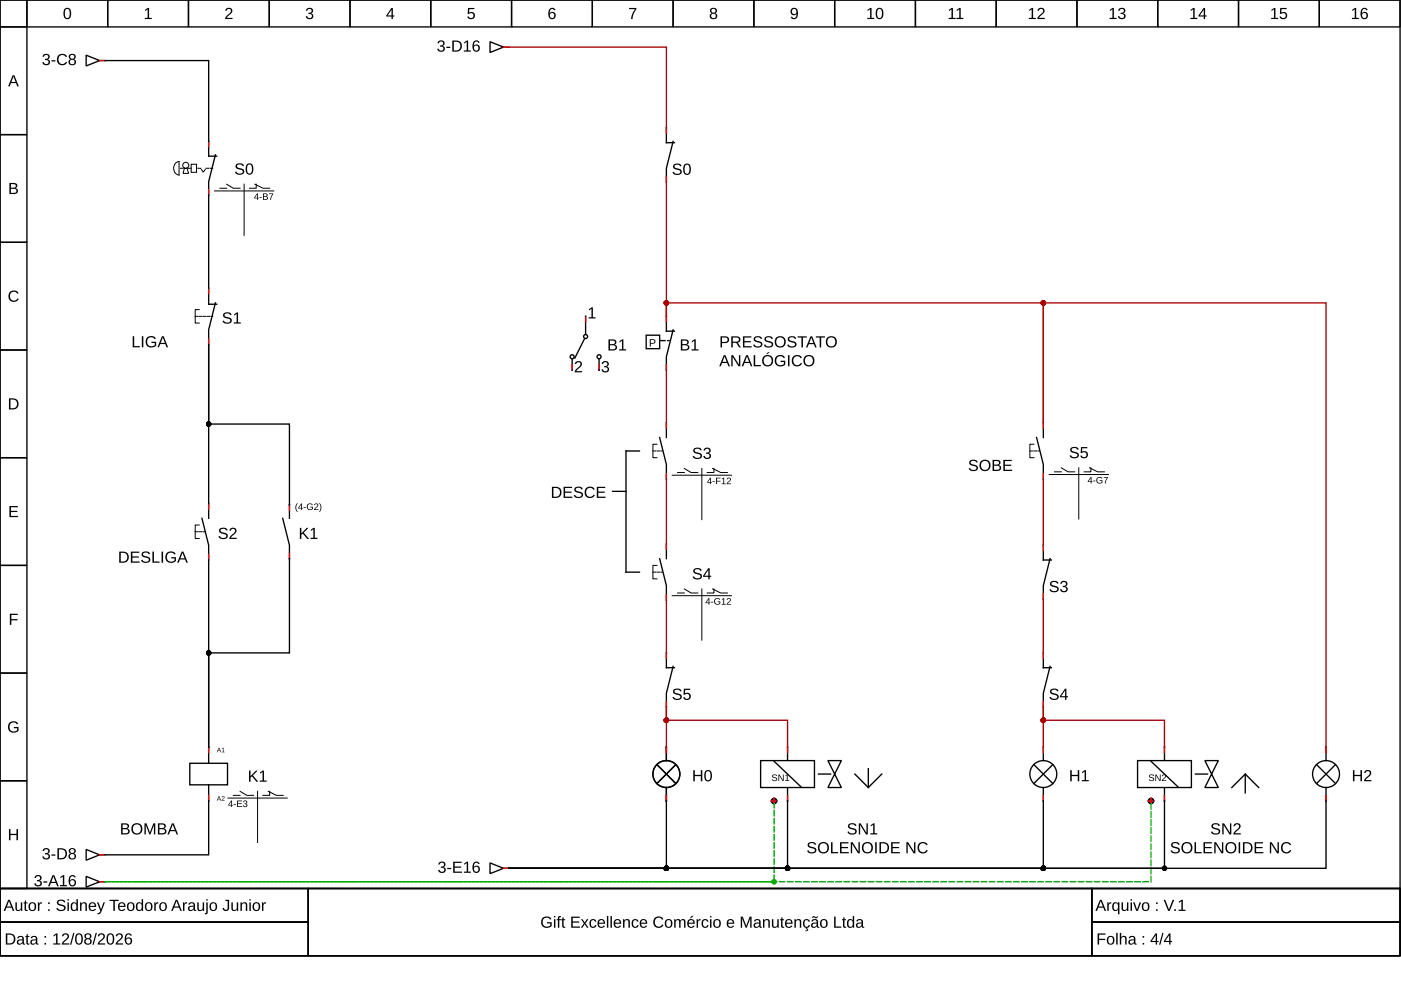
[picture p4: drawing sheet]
<svg xmlns="http://www.w3.org/2000/svg" width="297mm" height="210mm" viewBox="0 0 297 210" stroke-linecap="round" stroke-linejoin="round" font-family="sans-serif">
<g fill="none" stroke="#000" stroke-width=".29">
<path d="M0 0h296.8v188.4h-296.8zM0 0h5.7v5.7h-5.7zM5.7 0h17.1v5.7h-17.1zM22.8 0h17.2v5.7h-17.2zM40 0h17.1v5.7h-17.1zM57.1 0h17.1v5.7h-17.1zM74.2 0h17.1v5.7h-17.1zM91.3 0h17.2v5.7h-17.2zM108.5 0h17.1v5.7h-17.1zM125.6 0h17.1v5.7h-17.1zM142.7 0h17.1v5.7h-17.1zM159.8 0h17.2v5.7h-17.2z"/>
<path d="M177 0h17.1v5.7h-17.1zM194.1 0h17.1v5.7h-17.1zM211.2 0h17.1v5.7h-17.1zM228.3 0h17.2v5.7h-17.2zM245.5 0h17.1v5.7h-17.1zM262.6 0h17.1v5.7h-17.1zM279.7 0h17.1v5.7h-17.1zM0 5.7h5.7v22.8h-5.7zM103.9 8.8l2.8 1.2-2.8 1.1zM106.7 10h.9M0 28.5h5.7v22.9h-5.7zM44.2 30v3.1h1.8"/>
<path d="M45.7 32.8l-1.5 5.7v2.9M141.3 27.1v3.2h1.7M142.7 30l-1.4 5.7v2.8M0 51.4h5.7v22.8h-5.7zM0 74.2h5.7v22.8h-5.7zM44.2 61.4v3.1h1.8M45.7 64.2l-1.5 5.7v2.9M0 97h5.7v22.9h-5.7zM135.6 95.6h-2.9v25.7h2.9M139.9 92.8l1.4 5.7v2.8M141.3 89.9v2.9M219.8 92.8l1.4 5.7v2.8"/>
<path d="M221.2 89.9v2.9M0 119.9h5.7v22.8h-5.7zM59.9 109.9l1.5 5.7v2.9M61.4 107v2.9M129.9 104.2h2.8M139.9 118.5l1.4 5.7v2.8M141.3 115.6v2.9M221.2 115.6v3.1h1.7M222.6 118.5l-1.4 5.7v2.8M141.3 138.4v3.2h1.7M221.2 138.4v3.2h1.7M0 142.7h5.7v22.8h-5.7z"/>
<path d="M44.2 158.4v3.4M141.3 158.4v2.9M142.7 141.3l-1.4 5.7v2.8M221.2 158.4v2.9M222.6 141.3l-1.4 5.7v2.8M246.9 158.4v11.4M281.1 158.4v2.9M0 165.5h5.7v22.9h-5.7zM40.2 161.8h8v4.6h-8zM44.2 166.4v3.4M139.3 162.1l4 4M141.3 167v2.8"/>
<path d="M143.3 162.1l-4 4M181.2 164.1l2.9 2.9 2.9-2.9M184.1 163v3.7M219.2 162.1l4 4M221.2 167v2.8M223.2 162.1l-4 4M279.1 162.1l4 4M281.1 167v2.8M283.1 162.1l-4 4M0 188.4h296.8v14.3h-296.8zM0 188.4h65.4v7.1h-65.4zM0 195.5h65.4v7.2h-65.4z"/>
<path d="M18.3 185.8l2.8 1.2-2.8 1.1zM21.1 187h.9M65.4 188.4h166.1v14.3h-166.1zM103.9 183l2.8 1.1-2.8 1.1zM106.7 184.1h.9M231.5 188.4h65.3v7.1h-65.3zM231.5 195.5h65.3v7.2h-65.3z"/>
<circle cx="141.3" cy="164.1" r="2.85"/>
<circle cx="221.2" cy="164.1" r="2.85"/>
<circle cx="281.1" cy="164.1" r="2.85"/>
</g>
<g fill="#000">
<path d="M30.8 2.1l.5-.4h.3v2.1h.6v.2h-1.5v-.2h.6v-1.8l-.5 .4zM48 1.8a.76 .76 0 0 1 1.2 .2 .76 .76 0 0 1-.5 1.1l-.6 .7h1.2v.2h-1.6l.1-.4 .5-.5a.7 .7 0 0 0 .4-1.2l-.5 .1-.1 .3h-.3zM65.1 1.8a.69 .69 0 0 1 1-.1 .69 .69 0 0 1 0 1.1h-.2a.67 .67 0 0 1 .5 .9 .67 .67 0 0 1-1 .4l-.5-.5-.1-.2h.3a.48 .48 0 0 0 .7 .4 .48 .48 0 0 0 .2-.7l-.6-.1v-.3a.46 .46 0 0 0 .6-.2 .46 .46 0 0 0-.3-.6 .46 .46 0 0 0-.5 .4h-.3zM99.2 1.7h1.4v.2h-1.1v.8a.81 .81 0 0 1 1 .2 .81 .81 0 0 1-.1 1.1 .81 .81 0 0 1-1.1-.1l-.2-.4h.3a.53 .53 0 0 0 .8 .2 .53 .53 0 0 0 0-.8 .53 .53 0 0 0-.8 .1h-.3zM133.4 1.7h1.5l-.6 1.5-.2 .8h-.3l.1-.6 .7-1.5h-1.2zM2.1 61.9a1.18 1.18 0 0 1 1.8 .3l-.3 .1a.87 .87 0 0 0-1.3-.1 .87 .87 0 0 0 .1 1.3 .87 .87 0 0 0 1.3-.2l.3 .1a1.21 1.21 0 0 1-1.8 .4 1.21 1.21 0 0 1-.1-1.9zM2 107.3h1.8v.3h-1.5v.7h1.4v.3h-1.4v.8h1.5v.2h-1.8zM2.1 130.1h1.7v.3h-1.4v.9h1.3v.2h-1.3v1h-.3zM2 153.2a1.23 1.23 0 0 1 1.9 .3l-.3 .1a.9 .9 0 0 0-1.3-.2 .9 .9 0 0 0-.2 1.2 1 1 0 0 0 1.5 .2v-.4h-.7v-.3h1v.8a1.29 1.29 0 0 1-1.8 .2 1.29 1.29 0 0 1-.1-1.9zM1.9 175.8h.3v1h1.3v-1h.3v2.3h-.3v-1h-1.3v1h-.3z"/>
<path d="M2.7 16h.3l1 2.3h-.3l-.3-.7h-1.1l-.2 .7h-.4zM2.9 16.2l-.5 1.2h.9z"/>
<path d="M13.8 1.8a.88 .88 0 0 1 1 .1 .88 .88 0 0 1 .3 1 .88 .88 0 0 1-.8 1.2 .88 .88 0 0 1-.8-1.2v-.7zM14 2a1.59 1.59 0 0 0 .1 1.8h.2a1.09 1.09 0 0 0 .4-1.5l-.3-.4z"/>
<path d="M83 1.7h.3v1.6h.3v.2h-.3v.5h-.3v-.5h-1.1v-.2zM83 2l-.8 1.3h.8z"/>
<path d="M93 8.7a.69 .69 0 0 1 1-.1 .69 .69 0 0 1 0 1.1h-.2a.67 .67 0 0 1 .5 .9 .67 .67 0 0 1-1 .4l-.5-.5-.1-.2h.3a.48 .48 0 0 0 .7 .4 .48 .48 0 0 0 .2-.7l-.6-.1v-.3a.46 .46 0 0 0 .6-.2 .46 .46 0 0 0-.3-.6 .46 .46 0 0 0-.6 .4h-.3zM94.6 9.9h.9v.3h-.9zM95.9 8.6h.8a1.18 1.18 0 0 1 1.2 1.1 1.18 1.18 0 0 1-1.1 1.2h-.9zM96.2 8.8v1.9h.5a.97 .97 0 0 0 .9-1.2 .97 .97 0 0 0-1.4-.7zM98.4 9l.6-.4h.3v2.1h.5v.2h-1.5v-.2h.6v-1.8l-.5 .4zM100.6 8.7a.74 .74 0 0 1 1.1 .3l-.3 .1a.49 .49 0 0 0-.6-.2 .49 .49 0 0 0-.3 .6v.2a.77 .77 0 0 1 1.1 .1 .77 .77 0 0 1-.1 1.1 .77 .77 0 0 1-1.1-.2l-.2-.5v-.8zM100.4 10.2a.5 .5 0 0 0 1 0 .5 .5 0 0 0-1 0z"/>
<path d="M116.6 1.8a.74 .74 0 0 1 1.2 .3l-.3 .1a.49 .49 0 0 0-.7-.3 .49 .49 0 0 0-.2 .6l-.1 .3a.77 .77 0 0 1 1.2 0 .77 .77 0 0 1-.1 1.2 .77 .77 0 0 1-1.1-.2l-.2-.5v-.8zM116.5 3.3a.5 .5 0 0 0 1 0 .5 .5 0 0 0-1 0z"/>
<path d="M150.7 1.8a.7 .7 0 0 1 1-.1 .7 .7 0 0 1 .1 1l-.2 .1a.69 .69 0 0 1 .4 .9 .69 .69 0 0 1-1 .4 .64 .64 0 0 1-.5-.6 .64 .64 0 0 1 .4-.7l-.3-.4zM150.8 2.3a.45 .45 0 0 0 .9 0 .45 .45 0 0 0-.9 0zM150.8 3.4a.5 .5 0 0 0 1 0 .5 .5 0 0 0-1 0z"/>
<path d="M167.8 1.9a.86 .86 0 0 1 1.1-.1 .86 .86 0 0 1 .3 1 .9 .9 0 0 1-.3 1.1 .9 .9 0 0 1-1.1 0l-.1-.3 .2-.1a.5 .5 0 0 0 .7 .3 .5 .5 0 0 0 .3-.6v-.3a.76 .76 0 0 1-1.2 .1 .76 .76 0 0 1 .1-1.1zM168 2a.54 .54 0 0 0 .1 .9 .54 .54 0 0 0 .8-.3 .54 .54 0 0 0-.5-.7z"/>
<path d="M184 2.1l.5-.4h.3v2.1h.6v.2h-1.5v-.2h.6v-1.8l-.5 .4zM186 1.8a.88 .88 0 0 1 1 .1 .88 .88 0 0 1 .3 1 .88 .88 0 0 1-.8 1.2 .88 .88 0 0 1-.8-1.2v-.7zM186.2 2a1.59 1.59 0 0 0 .1 1.8h.2a1.09 1.09 0 0 0 .4-1.5l-.3-.4z"/>
<path d="M201.2 2.1l.6-.4h.2v2.1h.6v.2h-1.5v-.2h.6v-1.8l-.5 .4zM202.9 2.1l.5-.4h.3v2.1h.6v.2h-1.5v-.2h.6v-1.8l-.5 .4z"/>
<path d="M218.2 2.1l.6-.4h.2v2.1h.6v.2h-1.5v-.2h.6v-1.8l-.5 .4zM220.2 1.8a.76 .76 0 0 1 1.2 .2 .76 .76 0 0 1-.4 1.1l-.7 .7h1.2v.2h-1.6l.1-.4 .6-.5a.7 .7 0 0 0 .3-1.2l-.5 .1-.1 .3h-.3z"/>
<path d="M235.3 2.1l.6-.4h.3v2.1h.5v.2h-1.4v-.2h.6v-1.8l-.6 .4zM237.3 1.8a.69 .69 0 0 1 1-.1 .69 .69 0 0 1 0 1.1h-.2a.67 .67 0 0 1 .5 .9 .67 .67 0 0 1-1 .4l-.5-.5-.1-.2h.3a.48 .48 0 0 0 .7 .4 .48 .48 0 0 0 .2-.7l-.6-.1v-.3a.46 .46 0 0 0 .7-.2 .46 .46 0 0 0-.4-.6 .46 .46 0 0 0-.5 .4h-.3z"/>
<path d="M252.5 2.1l.5-.4h.3v2.1h.6v.2h-1.5v-.2h.6v-1.8l-.5 .4zM255.2 1.7h.3v1.6h.3v.2h-.3v.5h-.3v-.5h-1.1v-.2zM255.2 2l-.8 1.3h.8z"/>
<path d="M269.6 2.1l.5-.4h.3v2.1h.6v.2h-1.5v-.2h.6v-1.8l-.5 .4zM271.4 1.7h1.4v.2h-1.1v.8a.81 .81 0 0 1 1.1 .2 .81 .81 0 0 1-.2 1.1 .81 .81 0 0 1-1.1-.1l-.2-.4h.3a.53 .53 0 0 0 .8 .2 .53 .53 0 0 0 .1-.8 .53 .53 0 0 0-.8 .1h-.3z"/>
<path d="M286.7 2.1l.6-.4h.2v2.1h.6v.2h-1.5v-.2h.6v-1.8l-.5 .4zM288.8 1.8a.74 .74 0 0 1 1.2 .3l-.3 .1a.49 .49 0 0 0-.6-.3 .49 .49 0 0 0-.3 .6v.3a.77 .77 0 0 1 1.1 0 .77 .77 0 0 1-.1 1.2 .77 .77 0 0 1-1.1-.2l-.2-.5v-.8zM288.7 3.3a.5 .5 0 0 0 1 0 .5 .5 0 0 0-1 0z"/>
<path d="M50 34.9a1.07 1.07 0 0 1 1.7 .3h-.3a.58 .58 0 0 0-.6-.4 .58 .58 0 0 0-.5 .6l.6 .3a.72 .72 0 0 1 .9 .7 .72 .72 0 0 1-1 .6 .87 .87 0 0 1-1-.5l.3-.1a.71 .71 0 0 0 .7 .4 .71 .71 0 0 0 .7-.5l-.6-.3a.76 .76 0 0 1-.8-.3 .76 .76 0 0 1-.1-.8zM52.4 34.8a.88 .88 0 0 1 1.1 0 .88 .88 0 0 1 .2 1 .88 .88 0 0 1-.8 1.3 .88 .88 0 0 1-.8-1.3l.1-.6zM52.6 35a1.59 1.59 0 0 0 .1 1.8h.2a1.09 1.09 0 0 0 .5-1.5l-.3-.4z"/>
<path d="M142.8 35a1.07 1.07 0 0 1 1.7 .2l-.3 .1a.58 .58 0 0 0-.7-.4 .58 .58 0 0 0-.4 .6l.6 .2a.72 .72 0 0 1 .8 .8 .72 .72 0 0 1-.9 .6 .87 .87 0 0 1-1-.6l.3-.1a.71 .71 0 0 0 .7 .4 .71 .71 0 0 0 .6-.5l-.5-.3a.76 .76 0 0 1-.8-.2 .76 .76 0 0 1-.1-.8zM145.2 34.8a.88 .88 0 0 1 1 .1 .88 .88 0 0 1 .3 1 .88 .88 0 0 1-.8 1.2 .88 .88 0 0 1-.9-1.2l.1-.7zM145.4 35a1.59 1.59 0 0 0 .1 1.8l.2 .1a1.09 1.09 0 0 0 .4-1.6l-.3-.4z"/>
<path d="M2 38.8a1.53 1.53 0 0 1 1.6 .3l.1 .5-.5 .3a.64 .64 0 0 1 .6 .8 .64 .64 0 0 1-.8 .4h-1zM2.3 39v.8h.8l.2-.2-.1-.5zM2.3 40v.9l1.1-.1a.42 .42 0 0 0-.2-.7z"/>
<path d="M54.5 41h.2v.9h.2v.2h-.2v.3h-.2v-.3h-.6zM54.5 41.2l-.5 .7h.5zM55 41.8h.5v.1h-.5zM55.8 41l.9 .2v.3l-.2 .2 .3 .2-.1 .4-.9 .1zM55.9 41.2v.4l.6-.1v-.3zM55.9 41.7v.5l.7-.1-.1-.3zM57 41h.9l-.4 1.4h-.2v-.4l.5-.8h-.8z"/>
<path d="M47.4 66.5a1.07 1.07 0 0 1 1.7 .3h-.3a.58 .58 0 0 0-.7-.4 .58 .58 0 0 0-.4 .6l.6 .2a.72 .72 0 0 1 .8 .8 .72 .72 0 0 1-.9 .6 .87 .87 0 0 1-1-.6h.3a.71 .71 0 0 0 .7 .4 .71 .71 0 0 0 .6-.5l-.5-.3a.76 .76 0 0 1-.8-.3 .76 .76 0 0 1-.1-.8zM49.6 66.6l.6-.4h.3v2.1h.5v.3h-1.4v-.3h.6v-1.8l-.6 .4z"/>
<path d="M1.9 84.5h.8a1.18 1.18 0 0 1 1.2 1.1 1.18 1.18 0 0 1-1.1 1.2h-.9zM2.2 84.7v1.9h.5a.97 .97 0 0 0 .9-1.3 .97 .97 0 0 0-1.4-.6z"/>
<path d="M147.1 95.2a1.07 1.07 0 0 1 1.7 .2l-.3 .1a.58 .58 0 0 0-.7-.4 .58 .58 0 0 0-.5 .6l.6 .2a.72 .72 0 0 1 .9 .8 .72 .72 0 0 1-.9 .6 .87 .87 0 0 1-1-.6h.3a.71 .71 0 0 0 .7 .4 .71 .71 0 0 0 .6-.5l-.5-.4a.76 .76 0 0 1-.8-.2 .76 .76 0 0 1-.1-.8zM149.4 95.1a.69 .69 0 0 1 1-.1 .69 .69 0 0 1 0 1l-.2 .1a.67 .67 0 0 1 .5 .9 .67 .67 0 0 1-1 .3l-.5-.4-.1-.2h.3a.48 .48 0 0 0 .7 .4 .48 .48 0 0 0 .2-.8l-.6-.1v-.2a.46 .46 0 0 0 .6-.3 .46 .46 0 0 0-.3-.6 .46 .46 0 0 0-.5 .4h-.3z"/>
<path d="M227 95a1.07 1.07 0 0 1 1.7 .3l-.3 .1a.58 .58 0 0 0-.7-.4 .58 .58 0 0 0-.4 .5l.6 .3a.72 .72 0 0 1 .8 .7 .72 .72 0 0 1-.9 .7 .87 .87 0 0 1-1-.6l.3-.1a.71 .71 0 0 0 .7 .4 .71 .71 0 0 0 .6-.5l-.5-.3a.76 .76 0 0 1-.8-.3 .76 .76 0 0 1-.1-.8zM229.2 94.8h1.3v.2h-1l-.1 .8a.81 .81 0 0 1 1.1 .2 .81 .81 0 0 1-.1 1.1 .81 .81 0 0 1-1.1-.1l-.3-.4h.4a.53 .53 0 0 0 .7 .2 .53 .53 0 0 0 .1-.8 .53 .53 0 0 0-.8 .1h-.3z"/>
<path d="M63 106.7h.2a1.4 1.4 0 0 0 0 1.8 1.21 1.21 0 0 1-.2-1.8zM63.8 106.8h.2v.9h.2v.1h-.2v.3h-.1v-.3h-.7zM63.9 107l-.5 .7h.5zM64.4 107.5h.5v.2h-.5zM65.2 106.9l.7-.1 .4 .3h-.2a.54 .54 0 0 0-.7 0 .54 .54 0 0 0 0 .8 .54 .54 0 0 0 .8-.1v-.2h-.4v-.2h.5v.5a.75 .75 0 0 1-1 .1 .75 .75 0 0 1-.1-1.1zM66.7 106.8a.47 .47 0 0 1 .8 .2 .47 .47 0 0 1-.4 .7l-.3 .3h.7v.1h-.9l.5-.6a.28 .28 0 0 0 .2-.5 .28 .28 0 0 0-.5 .1h-.2zM67.6 106.7a1.08 1.08 0 0 1 0 1.8 1.4 1.4 0 0 0 0-1.8z"/>
<path d="M63.6 111.9h.3v1.2l1.1-1.2h.4l-1 1 1.1 1.4h-.4l-.9-1.2-.3 .3v.9h-.3zM65.9 112.3l.6-.4h.2v2.1h.6v.3h-1.5v-.3h.6v-1.8l-.5 .4z"/>
<path d="M150.5 101.3h.2v.9h.2v.1h-.2v.4h-.1v-.4h-.7zM150.6 101.5l-.5 .7h.5zM151.1 102h.5v.2h-.5zM151.8 101.3h1v.1h-.8v.5h.8v.2h-.8v.6h-.2zM153.1 101.5l.4-.2v1.2h.4v.2h-.9v-.2h.4v-1.1l-.3 .3zM154.2 101.4a.47 .47 0 0 1 .7 .2 .47 .47 0 0 1-.4 .6l-.2 .3h.7v.2h-.9l.5-.7a.28 .28 0 0 0 .1-.5 .28 .28 0 0 0-.4 .1h-.2z"/>
<path d="M231.2 101.1h.2v1h.2v.1h-.2v.3h-.1v-.3h-.7zM231.3 101.3l-.5 .8h.5zM231.8 101.9h.4v.2h-.4zM232.6 101.3l.7-.2 .4 .3-.2 .1a.54 .54 0 0 0-.7 0 .54 .54 0 0 0 0 .8 .54 .54 0 0 0 .8-.1v-.2h-.4v-.2h.5v.5a.75 .75 0 0 1-1 .1 .75 .75 0 0 1-.1-1.1zM234 101.1h.9l-.5 1.4h-.2l.1-.4 .4-.8h-.7z"/>
<path d="M147.1 120.7a1.07 1.07 0 0 1 1.7 .3h-.3a.58 .58 0 0 0-.7-.3 .58 .58 0 0 0-.5 .5l.6 .3a.72 .72 0 0 1 .9 .7 .72 .72 0 0 1-.9 .7 .87 .87 0 0 1-1-.6l.3-.1a.71 .71 0 0 0 .7 .4 .71 .71 0 0 0 .6-.5l-.5-.3a.76 .76 0 0 1-.8-.3 .76 .76 0 0 1-.1-.8zM150.1 120.5h.4v1.6h.3v.2h-.3v.5h-.3v-.5h-1.1v-.2zM150.2 120.8l-.9 1.3h.9z"/>
<path d="M150.2 126.8h.2v1h.2v.1h-.2v.3h-.2v-.3h-.6zM150.2 127l-.5 .8h.5zM150.7 127.6h.5v.1h-.5zM151.6 127l.7-.2 .4 .3-.2 .1a.54 .54 0 0 0-.8 0 .54 .54 0 0 0 .1 .8 .54 .54 0 0 0 .7-.1v-.2h-.4v-.2h.6v.5a.75 .75 0 0 1-1.1 .1 .75 .75 0 0 1 0-1.1zM153.1 127l.4-.2v1.3h.4v.1h-.9v-.1h.4v-1.1l-.3 .2zM154.2 126.9a.47 .47 0 0 1 .7 .2 .47 .47 0 0 1-.4 .6l-.2 .4h.7v.1h-.9l.5-.7a.28 .28 0 0 0 .1-.4 .28 .28 0 0 0-.4 .1h-.2z"/>
<path d="M222.7 123.4a1.07 1.07 0 0 1 1.7 .3l-.3 .1a.58 .58 0 0 0-.6-.4 .58 .58 0 0 0-.5 .5l.6 .3a.72 .72 0 0 1 .9 .7 .72 .72 0 0 1-1 .7 .87 .87 0 0 1-1-.6l.3-.1a.71 .71 0 0 0 .7 .4 .71 .71 0 0 0 .6-.5l-.5-.3a.76 .76 0 0 1-.8-.3 .76 .76 0 0 1-.1-.8zM225 123.3a.69 .69 0 0 1 1.1-.1 .69 .69 0 0 1-.1 1.1h-.2a.67 .67 0 0 1 .5 .9 .67 .67 0 0 1-.9 .4l-.6-.5v-.2h.3a.48 .48 0 0 0 .6 .4 .48 .48 0 0 0 .2-.7l-.6-.1v-.3a.46 .46 0 0 0 .7-.2 .46 .46 0 0 0-.3-.6 .46 .46 0 0 0-.6 .4h-.3z"/>
<path d="M46.4 158.5h.1l.4 1-.2-.3h-.5l-.2 .3zM46.4 158.6l-.2 .5h.4zM47 158.7l.4-.2v.9l.2 .1h-.6l.3-.1v-.8l-.3 .2z"/>
<path d="M142.8 146.3a1.07 1.07 0 0 1 1.7 .2l-.3 .1a.58 .58 0 0 0-.7-.4 .58 .58 0 0 0-.4 .6l.6 .2a.72 .72 0 0 1 .8 .8 .72 .72 0 0 1-.9 .6 .87 .87 0 0 1-1-.6h.3a.71 .71 0 0 0 .7 .4 .71 .71 0 0 0 .6-.6l-.5-.3a.76 .76 0 0 1-.8-.2 .76 .76 0 0 1-.1-.8zM145 146h1.3v.3h-1l-.1 .7a.81 .81 0 0 1 1.1 .2 .81 .81 0 0 1-.1 1.1 .81 .81 0 0 1-1.1 0l-.3-.4 .4-.1a.53 .53 0 0 0 .7 .2 .53 .53 0 0 0 .1-.8 .53 .53 0 0 0-.8 .1h-.3z"/>
<path d="M222.7 146.3a1.07 1.07 0 0 1 1.7 .2l-.3 .1a.58 .58 0 0 0-.6-.4 .58 .58 0 0 0-.5 .6l.6 .2a.72 .72 0 0 1 .9 .8 .72 .72 0 0 1-1 .6 .87 .87 0 0 1-1-.6h.3a.71 .71 0 0 0 .7 .4 .71 .71 0 0 0 .6-.6l-.5-.3a.76 .76 0 0 1-.8-.2 .76 .76 0 0 1-.1-.8zM225.8 146h.3v1.6h.3v.2h-.3v.6h-.3v-.6h-1.1v-.2zM225.8 146.4l-.8 1.2h.8z"/>
<path d="M46.4 168.8h.1l.4 1-.2-.3h-.5l-.2 .3zM46.4 168.9l-.2 .5h.4zM47.1 168.9a.33 .33 0 0 1 .5 .1 .33 .33 0 0 1-.3 .5l-.2 .2 .5 .1h-.6l.4-.6a.19 .19 0 0 0 0-.3 .19 .19 0 0 0-.3 .2l-.1-.1z"/>
<path d="M49 169.7h.2v1h.2v.1h-.2v.3h-.2v-.3h-.6zM49 169.9l-.5 .8h.5zM49.5 170.5h.5v.2h-.5zM50.3 169.7h1v.2h-.8v.4h.8v.2h-.8v.5h.9v.1h-1.1zM51.7 169.8a.4 .4 0 0 1 .6 0 .4 .4 0 0 1-.2 .6 .37 .37 0 0 1 .4 .4 .37 .37 0 0 1-.5 .3l-.4-.2-.1-.1 .2-.1a.28 .28 0 0 0 .4 .3 .28 .28 0 0 0 .1-.5h-.4v-.2a.27 .27 0 0 0 .4-.1 .27 .27 0 0 0-.2-.4 .27 .27 0 0 0-.3 .3h-.2z"/>
<path d="M52.8 163.4h.3v1.2l1.2-1.2h.3l-1 1 1.2 1.3h-.4l-1-1.1-.3 .2v.9h-.3zM55.1 163.8l.6-.4h.3v2.1h.5v.2h-1.4v-.2h.6v-1.8l-.6 .4z"/>
<path d="M226.9 163.3h.3v1h1.3v-1h.3v2.3h-.3v-1h-1.3v1h-.3zM229.4 163.7l.6-.4h.3v2.1h.5v.2h-1.4v-.2h.6v-1.8l-.6 .4z"/>
<path d="M286.8 163.3h.4v1h1.2v-1h.4v2.3h-.4v-1h-1.2v1h-.4zM289.5 163.4a.76 .76 0 0 1 1.2 .2 .76 .76 0 0 1-.5 1.1l-.7 .7h1.3v.2h-1.6l.1-.3 .5-.6a.7 .7 0 0 0 .4-1.2l-.5 .1-.2 .3h-.3z"/>
<path d="M1.7 190.8h.4l.9 2.3h-.3l-.3-.7h-1l-.3 .7h-.3zM1.9 191l-.4 1.2h.8zM3.3 191.3h.3v1.2a.44 .44 0 0 0 .5 .5 .44 .44 0 0 0 .3-.6v-1.1h.3v1.8h-.3v-.3a.61 .61 0 0 1-.7 .4 .61 .61 0 0 1-.4-.7zM5.3 190.9h.2v.4h.3v.2h-.3v1.2l.1 .2h.3v.2h-.5l-.1-.1-.1-1.5h-.2v-.2h.2zM6.2 191.5a.91 .91 0 0 1 1.5 .6 .91 .91 0 0 1-1.1 1l-.4-.2-.1-.4zM6.6 191.6a.71 .71 0 0 0-.3 .9 .71 .71 0 0 0 .8 .4 .82 .82 0 0 0-.2-1.4zM8 191.3h.3v.4l.2-.3 .4-.1v.3h-.3l-.2 .3-.1 1.2h-.3zM10.2 191.3h.3v.4h-.3zM10.2 192.8h.3v.3h-.3zM12.2 191a1.07 1.07 0 0 1 1.7 .3h-.4a.58 .58 0 0 0-.6-.3 .58 .58 0 0 0-.5 .5l.6 .3a.72 .72 0 0 1 .9 .7 .72 .72 0 0 1-1 .7 .87 .87 0 0 1-1-.6l.4-.1a.71 .71 0 0 0 .7 .4 .71 .71 0 0 0 .6-.5l-.6-.3a.76 .76 0 0 1-.7-.3 .76 .76 0 0 1-.1-.8zM14.3 190.7h.3v.2h-.3zM14.3 191.3h.3v1.8h-.3zM15.1 191.5l.5-.2 .6 .3v-.9h.3v2.4h-.3v-.3a.69 .69 0 0 1-.9 .3 .69 .69 0 0 1-.3-.9zM15.4 191.7a.88 .88 0 0 0 .3 1.2 .75 .75 0 0 0 .5-.7 .75 .75 0 0 0-.5-.7zM17 191.3h.2l.1 .3a.61 .61 0 0 1 .7-.3 .61 .61 0 0 1 .4 .6v1.2h-.3v-1.1a.44 .44 0 0 0-.5-.5 .44 .44 0 0 0-.3 .6v1h-.3zM19 191.5a.82 .82 0 0 1 1-.1 .82 .82 0 0 1 .4 .9h-1.3a.53 .53 0 0 0 .3 .6 .53 .53 0 0 0 .7-.2h.2a.9 .9 0 0 1-1.2 .3 .9 .9 0 0 1-.2-1.3zM19.2 191.7l-.1 .4h1l-.3-.6zM20.6 191.3h.3l.5 1.5 .5-1.5h.4l-.7 1.8a.77 .77 0 0 1-.9 .7v-.2h.3l.3-.5zM23.2 190.8h2v.2h-.8v2.1h-.4v-2.1h-.8zM25.2 191.5a.82 .82 0 0 1 1-.1 .82 .82 0 0 1 .4 .9h-1.3a.53 .53 0 0 0 .3 .6 .53 .53 0 0 0 .7-.2h.3a.9 .9 0 0 1-1.3 .3 .9 .9 0 0 1-.2-1.3zM25.5 191.7l-.2 .4h1l-.3-.6zM27.1 191.5a.91 .91 0 0 1 1.4 .6 .91 .91 0 0 1-1 1l-.4-.2-.2-.4zM27.4 191.6a.71 .71 0 0 0-.2 .9 .71 .71 0 0 0 .8 .4 .82 .82 0 0 0-.3-1.4zM29 191.5l.5-.2 .5 .3v-.9h.3l.1 2.4h-.3l-.1-.3a.69 .69 0 0 1-.8 .3 .69 .69 0 0 1-.4-.9zM29.2 191.7a.88 .88 0 0 0 .4 1.2 .75 .75 0 0 0 .5-.7 .75 .75 0 0 0-.5-.7zM30.9 191.5a.91 .91 0 0 1 1.4 .6 .91 .91 0 0 1-1 1l-.4-.2-.2-.4zM31.2 191.6a.71 .71 0 0 0-.2 .9 .71 .71 0 0 0 .8 .4 .82 .82 0 0 0-.3-1.4zM32.7 191.3h.3v.4l.2-.3 .4-.1v.3h-.4l-.1 .3-.1 1.2h-.3zM34 191.5a.91 .91 0 0 1 1.4 .6 .91 .91 0 0 1-1.1 1l-.3-.2-.2-.4zM34.3 191.6a.71 .71 0 0 0-.3 .9 .71 .71 0 0 0 .8 .4 .82 .82 0 0 0-.2-1.4zM37.2 190.8h.4l1 2.3h-.4l-.2-.7h-1.1l-.3 .7h-.3zM37.4 191l-.4 1.2h.9zM38.8 191.3h.3v.4l.2-.3 .3-.1v.3h-.3l-.2 .3v1.2h-.3zM40.1 191.4a.72 .72 0 0 1 .8-.1 .72 .72 0 0 1 .4 .6v.9l.3 .1v.2h-.4l-.2-.3a.61 .61 0 0 1-.7 .4 .61 .61 0 0 1-.4-.7 .61 .61 0 0 1 .7-.5h.4a.41 .41 0 0 0-.2-.5 .41 .41 0 0 0-.6 .3h-.3zM40.3 192.3a.4 .4 0 0 0 .1 .7 .4 .4 0 0 0 .6-.3v-.5zM41.8 191.3h.3v1.2a.44 .44 0 0 0 .5 .5 .44 .44 0 0 0 .4-.6v-1.1h.3v1.8h-.3v-.3a.61 .61 0 0 1-.7 .4 .61 .61 0 0 1-.5-.7zM43.7 190.7h.3v.2h-.3zM43.7 191.3h.3v2.1a.44 .44 0 0 1-.6 .4v-.2l.3-.1zM44.6 191.5a.91 .91 0 0 1 1.4 .6 .91 .91 0 0 1-1 1l-.4-.2-.2-.4zM44.9 191.6a.71 .71 0 0 0-.2 .9 .71 .71 0 0 0 .8 .4 .82 .82 0 0 0-.3-1.4zM47.8 190.8h.8v1.6a.71 .71 0 0 1-.7 .8 .71 .71 0 0 1-.7-.7h.3a.39 .39 0 0 0 .4 .4 .39 .39 0 0 0 .4-.5v-1.4h-.5zM49.1 191.3h.3v1.2a.44 .44 0 0 0 .4 .5 .44 .44 0 0 0 .4-.6v-1.1h.3v1.8h-.3v-.3a.61 .61 0 0 1-.7 .4 .61 .61 0 0 1-.4-.7zM51 191.3h.3v.3a.61 .61 0 0 1 .7-.3 .61 .61 0 0 1 .4 .6v1.2h-.3v-1.1a.44 .44 0 0 0-.5-.5 .44 .44 0 0 0-.3 .6v1h-.3zM52.9 190.7h.3v.2h-.3zM52.9 191.3h.3v1.8h-.3zM53.7 191.5a.91 .91 0 0 1 1.5 .6 .91 .91 0 0 1-1.1 1l-.4-.2-.1-.4zM54.1 191.6a.71 .71 0 0 0-.3 .9 .71 .71 0 0 0 .8 .4 .82 .82 0 0 0-.2-1.4zM55.5 191.3h.3v.4l.2-.3 .4-.1v.3h-.3l-.2 .3-.1 1.2h-.3z"/>
<path d="M1.2 197.9h.8a1.18 1.18 0 0 1 1.3 1.1 1.18 1.18 0 0 1-1.2 1.3h-.9zM1.6 198.2v1.8h.5a.97 .97 0 0 0 .8-1.2 .97 .97 0 0 0-1.3-.6zM3.9 198.5a.72 .72 0 0 1 .7-.1 .72 .72 0 0 1 .5 .6v.9l.2 .2v.2h-.4l-.1-.4a.61 .61 0 0 1-.8 .5 .61 .61 0 0 1-.4-.8 .61 .61 0 0 1 .7-.4h.5a.41 .41 0 0 0-.3-.5 .41 .41 0 0 0-.5 .2h-.4zM4 199.5a.4 .4 0 0 0 .1 .6 .4 .4 0 0 0 .6-.3l.1-.4zM5.7 198.1h.2v.4h.3v.2h-.3v1.1l.1 .2h.3v.3h-.6l-.1-.2v-1.4h-.2v-.2h.2zM6.7 198.5a.72 .72 0 0 1 .8-.1 .72 .72 0 0 1 .4 .6v.9l.3 .2v.2h-.4l-.2-.4a.61 .61 0 0 1-.7 .5 .61 .61 0 0 1-.5-.8 .61 .61 0 0 1 .8-.4h.4a.41 .41 0 0 0-.3-.5 .41 .41 0 0 0-.5 .2h-.3zM6.9 199.5a.4 .4 0 0 0 .1 .6 .4 .4 0 0 0 .5-.3l.1-.4zM9.4 198.5h.4v.3h-.4zM9.4 199.9h.4v.4h-.4zM11.4 198.3l.5-.4h.3v2.1h.6v.3h-1.5v-.3h.6v-1.8l-.5 .4zM13.4 198a.76 .76 0 0 1 1.2 .2 .76 .76 0 0 1-.5 1.1l-.7 .7h1.3v.3h-1.6l.1-.4 .5-.6a.7 .7 0 0 0 .4-1.1h-.5l-.2 .3h-.3zM15.5 197.8h.3l-.7 2.5h-.3zM16.3 198a.88 .88 0 0 1 1 .1 .88 .88 0 0 1 .3 1 .88 .88 0 0 1-.9 1.2 .88 .88 0 0 1-.8-1.2l.1-.7zM16.4 198.2a1.59 1.59 0 0 0 .2 1.8l.1 .1a1.09 1.09 0 0 0 .5-1.6l-.3-.4zM18.1 198a.7 .7 0 0 1 1 0 .7 .7 0 0 1 0 1h-.1a.69 .69 0 0 1 .4 1 .69 .69 0 0 1-1 .3 .64 .64 0 0 1-.6-.6 .64 .64 0 0 1 .5-.7l-.4-.3zM18.2 198.5a.45 .45 0 0 0 .9 0 .45 .45 0 0 0-.9 0zM18.2 199.6a.49 .49 0 0 0 .9 0 .49 .49 0 0 0-.9 0zM20.3 197.8h.2l-.6 2.5h-.3zM21 198a.76 .76 0 0 1 1.2 .2 .76 .76 0 0 1-.5 1.1l-.7 .7h1.3v.3h-1.6l.1-.4 .5-.6a.7 .7 0 0 0 .4-1.1h-.5l-.2 .3h-.3zM22.9 198a.88 .88 0 0 1 1.1 .1 .88 .88 0 0 1 .2 1 .88 .88 0 0 1-.8 1.2 .88 .88 0 0 1-.8-1.2l.1-.7zM23.1 198.2a1.59 1.59 0 0 0 .1 1.8l.2 .1a1.09 1.09 0 0 0 .5-1.6l-.3-.4zM24.8 198a.76 .76 0 0 1 1.2 .2 .76 .76 0 0 1-.5 1.1l-.6 .7h1.2v.3h-1.6l.1-.4 .5-.6a.7 .7 0 0 0 .4-1.1h-.5l-.2 .3h-.3zM26.8 198a.74 .74 0 0 1 1.1 .4h-.2a.49 .49 0 0 0-.7-.2 .49 .49 0 0 0-.3 .6v.3a.77 .77 0 0 1 1.2 0 .77 .77 0 0 1-.1 1.1 .77 .77 0 0 1-1.2-.2l-.1-.5v-.7zM26.7 199.5a.5 .5 0 0 0 1 0 .5 .5 0 0 0-1 0z"/>
<path d="M7.5 185.7a.69 .69 0 0 1 1.1-.1 .69 .69 0 0 1-.1 1l-.2 .1a.67 .67 0 0 1 .6 .9 .67 .67 0 0 1-1 .3l-.6-.4v-.2h.3a.48 .48 0 0 0 .6 .4 .48 .48 0 0 0 .2-.7l-.6-.2v-.2a.46 .46 0 0 0 .7-.2 .46 .46 0 0 0-.3-.7 .46 .46 0 0 0-.6 .5l-.3-.1zM9.2 186.9h.8v.2h-.8zM11.1 185.6h.4l1 2.3h-.4l-.2-.7h-1.1l-.3 .7h-.3zM11.3 185.8l-.4 1.2h.9zM12.8 185.9l.5-.3h.3v2.1h.6v.2h-1.5v-.2h.6v-1.9l-.5 .4zM14.9 185.7a.74 .74 0 0 1 1.2 .3l-.3 .1a.49 .49 0 0 0-.7-.3 .49 .49 0 0 0-.2 .6l-.1 .3a.77 .77 0 0 1 1.2 0 .77 .77 0 0 1-.1 1.1 .77 .77 0 0 1-1.2-.2l-.1-.5v-.7zM14.8 187.1a.5 .5 0 0 0 1 0 .5 .5 0 0 0-1 0z"/>
<path d="M93.2 182.8a.69 .69 0 0 1 1 0 .69 .69 0 0 1 0 1h-.2a.67 .67 0 0 1 .5 .9 .67 .67 0 0 1-1 .4l-.6-.5v-.1l.3-.1a.48 .48 0 0 0 .7 .4 .48 .48 0 0 0 .2-.7l-.6-.1v-.3a.46 .46 0 0 0 .6-.2 .46 .46 0 0 0-.3-.6 .46 .46 0 0 0-.6 .4h-.3zM94.8 184h.9v.3h-.9zM96.1 182.7h1.8v.3h-1.5v.7h1.4v.3h-1.4v.8h1.5v.3h-1.8zM98.4 183.1l.6-.4h.3v2.1h.5v.3h-1.5v-.3h.6v-1.8l-.5 .4zM100.6 182.8a.74 .74 0 0 1 1.1 .3l-.3 .1a.49 .49 0 0 0-.6-.2 .49 .49 0 0 0-.3 .6v.2a.77 .77 0 0 1 1.1 .1 .77 .77 0 0 1-.1 1.1 .77 .77 0 0 1-1.1-.2l-.2-.5v-.7zM100.4 184.3a.5 .5 0 0 0 1 0 .5 .5 0 0 0-1 0z"/>
<path d="M115 194.6a1.23 1.23 0 0 1 1.9 .3l-.3 .1a.9 .9 0 0 0-1.3-.3 .9 .9 0 0 0-.1 1.3 1 1 0 0 0 1.5 .2v-.4h-.7v-.3h1v.8a1.29 1.29 0 0 1-1.9 .2 1.29 1.29 0 0 1-.1-1.9zM117.4 194.2h.4v.3h-.4zM117.4 194.9h.4v1.8h-.4zM118.4 194.3l.5-.1v.3l-.3 .1v.3h.3v.2h-.3v1.6h-.3v-1.6h-.3v-.2h.3zM119.3 194.5h.2v.4h.3v.2h-.3v1.2l.1 .2h.3v.2h-.6l-.1-.2v-1.4h-.2v-.2h.2zM121.1 194.3h1.8v.3h-1.5v.8h1.4v.2h-1.4v.8h1.6v.3h-1.9zM123.2 194.9h.3l.5 .7 .4-.7h.3l-.6 .9 .7 .9h-.3l-.5-.7-.5 .7h-.3l.6-.9zM125.2 195.1a.74 .74 0 0 1 1.2 .3h-.3a.46 .46 0 0 0-.6-.3 .46 .46 0 0 0-.2 .7 .47 .47 0 0 0 .2 .6 .47 .47 0 0 0 .6-.3l.3 .1a.8 .8 0 0 1-1.1 .5 .8 .8 0 0 1-.3-1.2zM126.9 195.1a.82 .82 0 0 1 1-.2 .82 .82 0 0 1 .4 1h-1.3a.53 .53 0 0 0 .3 .6 .53 .53 0 0 0 .7-.3l.2 .1a.9 .9 0 0 1-1.2 .3 .9 .9 0 0 1-.2-1.3zM127.1 195.2l-.1 .4h1l-.3-.5zM128.7 194.2h.3v2.5h-.3zM129.4 194.2h.3v2.5h-.3zM130.3 195.1a.82 .82 0 0 1 1-.2 .82 .82 0 0 1 .4 1h-1.3a.53 .53 0 0 0 .3 .6 .53 .53 0 0 0 .7-.3l.3 .1a.9 .9 0 0 1-1.3 .3 .9 .9 0 0 1-.2-1.3zM130.6 195.2l-.2 .4h1l-.3-.5zM132.1 194.9h.3v.3a.61 .61 0 0 1 .7-.3 .61 .61 0 0 1 .4 .6v1.2h-.3v-1.1a.44 .44 0 0 0-.4-.5 .44 .44 0 0 0-.4 .6v1h-.3zM134.1 195.1a.74 .74 0 0 1 1.3 .3h-.3a.46 .46 0 0 0-.7-.3 .46 .46 0 0 0-.2 .7 .47 .47 0 0 0 .3 .6 .47 .47 0 0 0 .6-.3l.3 .1a.8 .8 0 0 1-1.1 .5 .8 .8 0 0 1-.4-1.2zM135.8 195.1a.82 .82 0 0 1 1-.2 .82 .82 0 0 1 .4 1h-1.3a.53 .53 0 0 0 .4 .6 .53 .53 0 0 0 .6-.3l.3 .1a.9 .9 0 0 1-1.3 .3 .9 .9 0 0 1-.2-1.3zM136.1 195.2l-.2 .4h1l-.3-.5zM138.8 194.6a1.18 1.18 0 0 1 1.9 .3l-.3 .1a.87 .87 0 0 0-1.3-.1 .87 .87 0 0 0 0 1.3 .87 .87 0 0 0 1.3-.2l.3 .1a1.21 1.21 0 0 1-1.8 .4 1.21 1.21 0 0 1-.1-1.9zM141.2 195.1a.91 .91 0 0 1 1.4 .5 .91 .91 0 0 1-1.1 1.1l-.4-.2-.1-.4zM141.5 195.2a.71 .71 0 0 0-.3 .8 .71 .71 0 0 0 .8 .4 .82 .82 0 0 0-.2-1.3zM142.9 194.9h.3v.3a.56 .56 0 0 1 .5-.3 .56 .56 0 0 1 .6 .3 .56 .56 0 0 1 .6-.3 .56 .56 0 0 1 .4 .6v1.2h-.3v-1.4a.4 .4 0 0 0-.5-.2 .4 .4 0 0 0-.2 .6v1h-.3v-1.4a.4 .4 0 0 0-.5-.2 .4 .4 0 0 0-.3 .6v1h-.3zM145.9 195.1a.82 .82 0 0 1 1-.2 .82 .82 0 0 1 .4 1h-1.3a.53 .53 0 0 0 .3 .6 .53 .53 0 0 0 .7-.3l.3 .1a.9 .9 0 0 1-1.3 .3 .9 .9 0 0 1-.2-1.3zM146.2 195.2l-.2 .4h1l-.3-.5zM146.7 194.2h.3l-.7 .5zM147.7 194.9h.3v.4l.2-.4h.3v.3h-.3l-.2 .2v1.3h-.3zM148.9 195.1a.74 .74 0 0 1 1.3 .3h-.3a.46 .46 0 0 0-.6-.3 .46 .46 0 0 0-.2 .7 .47 .47 0 0 0 .2 .6 .47 .47 0 0 0 .6-.3l.3 .1a.8 .8 0 0 1-1.1 .5 .8 .8 0 0 1-.3-1.2zM150.5 194.2h.3v.3h-.3zM150.5 194.9h.3v1.8h-.3zM151.4 195.1a.91 .91 0 0 1 1.4 .5 .91 .91 0 0 1-1 1.1l-.4-.2-.2-.4zM151.7 195.2a.71 .71 0 0 0-.2 .8 .71 .71 0 0 0 .8 .4 .82 .82 0 0 0-.3-1.3zM154.3 195.1a.82 .82 0 0 1 1-.2 .82 .82 0 0 1 .4 1h-1.3a.53 .53 0 0 0 .3 .6 .53 .53 0 0 0 .7-.3l.2 .1a.9 .9 0 0 1-1.3 .3 .9 .9 0 0 1-.1-1.3zM154.5 195.2l-.1 .4h1l-.3-.5zM157.1 194.3h.4l.7 2.1 .7-2.1h.5v2.4h-.3v-2.1l-.8 2.1h-.2l-.8-2.1v2.1h-.2zM160.1 195a.72 .72 0 0 1 .7-.1 .72 .72 0 0 1 .5 .6v.9l.2 .1v.2h-.3l-.2-.3a.61 .61 0 0 1-.8 .4 .61 .61 0 0 1-.4-.8 .61 .61 0 0 1 .8-.4h.4a.41 .41 0 0 0-.3-.5 .41 .41 0 0 0-.5 .3l-.3-.1zM160.2 195.9a.4 .4 0 0 0 .1 .7 .4 .4 0 0 0 .6-.4l.1-.4zM161.8 194.9h.2l.1 .3a.61 .61 0 0 1 .7-.3 .61 .61 0 0 1 .4 .6v1.2h-.3v-1.1a.44 .44 0 0 0-.5-.5 .44 .44 0 0 0-.3 .6v1h-.3zM163.7 194.9h.3v1.1a.44 .44 0 0 0 .4 .5 .44 .44 0 0 0 .4-.6v-1h.3v1.8h-.3v-.3a.61 .61 0 0 1-.7 .3 .61 .61 0 0 1-.4-.6zM165.7 194.5h.2v.4h.3v.2h-.3v1.2l.1 .2h.3v.2h-.5l-.2-.2v-1.4h-.2v-.2h.2zM166.6 195.1a.82 .82 0 0 1 1-.2 .82 .82 0 0 1 .4 1h-1.2a.53 .53 0 0 0 .3 .6 .53 .53 0 0 0 .6-.3l.3 .1a.9 .9 0 0 1-1.3 .3 .9 .9 0 0 1-.2-1.3zM166.9 195.2l-.1 .4h.9l-.3-.5zM168.4 194.9h.3v.3a.61 .61 0 0 1 .7-.3 .61 .61 0 0 1 .5 .6v1.2h-.3v-1.1a.44 .44 0 0 0-.5-.5 .44 .44 0 0 0-.4 .6v1h-.3zM170.4 195.1a.74 .74 0 0 1 1.3 .3h-.3a.46 .46 0 0 0-.6-.3 .46 .46 0 0 0-.2 .7 .47 .47 0 0 0 .2 .6 .47 .47 0 0 0 .6-.3l.3 .1a.8 .8 0 0 1-1.1 .5 .8 .8 0 0 1-.3-1.2zM170.9 196.7h.2l-.1 .2 .4 .2-.2 .3h-.5v-.1l.4-.2-.3-.1zM172.3 195a.72 .72 0 0 1 .7-.1 .72 .72 0 0 1 .4 .6l.1 .9 .2 .1v.2h-.4l-.1-.3a.61 .61 0 0 1-.8 .4 .61 .61 0 0 1-.4-.8 .61 .61 0 0 1 .7-.4h.4a.41 .41 0 0 0-.2-.5 .41 .41 0 0 0-.5 .3l-.4-.1zM172.4 195.9a.4 .4 0 0 0 .1 .7 .4 .4 0 0 0 .6-.4v-.4zM172.3 194.4l.3-.1 .4 .1 .4-.2-.1 .3a.53 .53 0 0 1-.8 0l-.3 .2zM174.1 195.1a.91 .91 0 0 1 1.4 .5 .91 .91 0 0 1-1.1 1.1l-.3-.2-.2-.4zM174.4 195.2a.71 .71 0 0 0-.3 .8 .71 .71 0 0 0 .9 .4 .82 .82 0 0 0-.3-1.3zM176.9 194.3h.3v2.1h1.2v.3h-1.5zM178.8 194.5h.2v.4h.4v.2h-.4v1.2l.1 .2h.3v.2h-.5l-.1-.2-.1-1.4h-.2v-.2h.2zM179.7 195.1l.5-.2 .6 .3v-1h.3v2.5h-.3v-.3a.69 .69 0 0 1-.9 .3 .69 .69 0 0 1-.3-.9zM180 195.2a.88 .88 0 0 0 .3 1.3 .75 .75 0 0 0 .5-.7 .75 .75 0 0 0-.5-.7zM181.8 195a.72 .72 0 0 1 .7-.1 .72 .72 0 0 1 .5 .6v.9l.2 .1v.2h-.3l-.2-.3a.61 .61 0 0 1-.8 .4 .61 .61 0 0 1-.4-.8 .61 .61 0 0 1 .8-.4h.4a.41 .41 0 0 0-.3-.5 .41 .41 0 0 0-.5 .3l-.3-.1zM181.9 195.9a.4 .4 0 0 0 .1 .7 .4 .4 0 0 0 .6-.4l.1-.4z"/>
<path d="M232.7 197.9h1.7v.3h-1.4v.9h1.3v.2h-1.3v1h-.3zM234.9 198.7a.91 .91 0 0 1 1.4 .5 .91 .91 0 0 1-1.1 1.1l-.3-.2-.2-.5zM235.2 198.7a.71 .71 0 0 0-.3 .9 .71 .71 0 0 0 .9 .4 .82 .82 0 0 0-.3-1.4zM236.7 197.8h.3v2.5h-.3zM237.4 197.8h.3v1a.61 .61 0 0 1 .7-.4 .61 .61 0 0 1 .5 .7v1.2h-.3v-1.2a.43 .43 0 0 0-.5-.5 .43 .43 0 0 0-.4 .6v1.1h-.3zM239.5 198.5a.72 .72 0 0 1 .8-.1 .72 .72 0 0 1 .4 .6v.9l.3 .2v.2h-.4l-.2-.4a.61 .61 0 0 1-.7 .5 .61 .61 0 0 1-.5-.8 .61 .61 0 0 1 .8-.4h.4a.41 .41 0 0 0-.3-.5 .41 .41 0 0 0-.5 .2h-.3zM239.7 199.5a.4 .4 0 0 0 .1 .6 .4 .4 0 0 0 .5-.3l.1-.4zM242.3 198.5h.3v.3h-.3zM242.3 199.9h.3v.4h-.3zM245 197.9h.3v1.6h.3v.2h-.3v.6h-.3v-.6h-1.1v-.2zM245 198.3l-.8 1.2h.8zM246.4 197.8h.3l-.7 2.5h-.3zM247.9 197.9h.3v1.6h.3v.2h-.3v.6h-.3v-.6h-1.1v-.2zM247.9 198.3l-.8 1.2h.8z"/>
<path d="M233.2 190.8h.4l.9 2.3h-.3l-.3-.7h-1l-.3 .7h-.4zM233.4 191l-.5 1.2h.9zM234.8 191.3h.2l.1 .4 .1-.3 .4-.1v.3h-.3l-.2 .3v1.2h-.3zM236 191.5l.5-.2 .5 .3 .1-.3h.2v2.5h-.3v-1a.69 .69 0 0 1-.8 .3 .69 .69 0 0 1-.4-.9zM236.2 191.7a.88 .88 0 0 0 .3 1.2 .75 .75 0 0 0 .6-.7 .75 .75 0 0 0-.5-.7zM237.8 191.3h.3v1.2a.44 .44 0 0 0 .5 .5 .44 .44 0 0 0 .3-.6v-1.1h.3v1.8h-.2l-.1-.3a.61 .61 0 0 1-.7 .4 .61 .61 0 0 1-.4-.7zM239.7 190.7h.3v.2h-.3zM239.7 191.3h.3v1.8h-.3zM240.2 191.3h.4l.5 1.6 .5-1.6h.3l-.6 1.8h-.4zM242.3 191.5a.91 .91 0 0 1 1.4 .6 .91 .91 0 0 1-1.1 1l-.3-.2-.2-.4zM242.6 191.6a.71 .71 0 0 0-.2 .9 .71 .71 0 0 0 .8 .4 .82 .82 0 0 0-.3-1.4zM245.1 191.3h.3v.4h-.3zM245.1 192.8h.3v.3h-.3zM246.7 190.8h.3l.8 2.1 .8-2.1h.4l-1 2.3h-.3zM249 192.8h.3v.3h-.3zM249.9 191.2l.6-.4h.3v2.1h.6v.2h-1.5v-.2h.6v-1.8l-.6 .3z"/>
</g>
<path d="M40.5 35.7h-2.5M45.1 35.7h-1.4l-.6 .8-.6-.8h-.8M41.4 67.1h3.7M138.4 95.6h2M218.3 95.6h2M138.4 121.3h2" fill="none" stroke="#000" stroke-width=".21" stroke-dasharray=".6 .3"/>
<g fill="none" stroke="#000" stroke-width=".21">
<path d="M37.3 34.5l.7-.2v2.8a1.51 1.51 0 0 1-.7-2.6zM39.1 35.6l-.3 1.2h1.2l-.3-1.2M40.5 34.8h1.2v1.7h-1.2zM46.6 39.9h1.4M48 39.1l1.5 .8h1.4M51.8 39.1v10.8M54 39.1l1.8 .8h1.4M54.3 39.1v.8h-1.4M45.5 40.5h12.5M42.2 65.6h-.8v2.9h.8M139.3 94.2h-.9v2.8h.9M145.1 99.3l1.4 .9h1.4"/>
<path d="M148.8 99.3v10.9M151.1 99.3l1.7 .9h1.4M151.4 99.3v.9h-1.5M219.2 94.2h-.9v2.8h.9M225 99.2l1.4 .8h1.5M228.7 99.2v10.8M231 99.2l1.7 .8h1.4M231.3 99.2v.8h-1.4M139.3 119.9h-.9v2.8h.9M142.5 100.8h12.6M143.7 100.2h1.4M222.4 100.6h12.6"/>
<path d="M223.6 100h1.4M142.5 126.3h12.6M143.7 125.7h1.4M145.1 124.9l1.4 .8h1.4M148.8 124.9v10.8M151.1 124.9l1.7 .8h1.4M151.4 124.9v.8h-1.5M48.3 169.2h12.6M49.5 168.6h1.4M50.9 167.8l1.4 .8h1.5M54.6 167.8v10.8M56.9 167.8l1.7 .8h1.4"/>
<path d="M57.2 167.8v.8h-1.4"/>
<circle cx="39.4" cy="35.1" r=".64"/>
</g>
<g fill="none" stroke="#f00" stroke-width=".29">
<path d="M106.7 10h1.2M44.2 30v1.1M141.3 27.1v1.2M141.3 37.4v1.1M44.2 40.2v1.2M44.2 61.1v1.1M44.2 71.9v1.2M141.3 89.6v1.2M221.2 89.6v1.2M61.4 107v1.2M61.4 117.3v1.2M141.3 100.5v1.1"/>
<path d="M141.3 115.3v1.2M221.2 100.5v1.1M221.2 115.6v1.1M141.3 126.2v1.1M141.3 138.4v1.2M221.2 125.9v1.1M221.2 138.4v1.2M44.2 158.4v1.2M141.3 148.7v1.1M141.3 158.4v1.2M221.2 148.7v1.1M221.2 158.4v1.2"/>
<path d="M281.1 158.4v1.2M44.2 168.7v1.1M141.3 168.7v1.1M221.2 168.7v1.1M243.5 169.8h1.1M244 169.3v1.1M281.1 168.7v1.1M21.1 187h1.2M106.7 184.1h1.2"/>
</g>
<g fill="none" stroke="#00f" stroke-width=".29">
<path d="M107.9 10h.1M44.2 30h.1M141.3 27.1h.1M141.3 38.5h.1M44.2 41.4h.1M44.2 61.1h.1M44.2 73.1h.1M141.3 89.6h.1M221.2 89.6h.1M61.4 107h.1M61.4 118.5h.1M141.3 101.6h.1"/>
<path d="M141.3 115.3h.1M221.2 101.6h.1M221.2 115.6h.1M141.3 127.3h.1M141.3 138.4h.1M221.2 127h.1M221.2 138.4h.1M44.2 158.4h.1M141.3 149.8h.1M141.3 158.4h.1M221.2 149.8h.1M221.2 158.4h.1"/>
<path d="M281.1 158.4h.1M44.2 169.8h.1M141.3 169.8h.1M221.2 169.8h.1M243.5 169.8h.1M244 169.3h.1M244 170.4h.1M244.6 169.8h.1M281.1 169.8h.1M22.3 187h.1M107.9 184.1h.1"/>
</g>
<circle cx="244" cy="169.8" r=".57" fill="#000" stroke="#000" stroke-width=".29"/>
<path d="M241.2 161.3h11.4v5.7h-11.4z" fill-rule="evenodd" fill="#fff" stroke="#000" stroke-width=".29"/>
<g fill="none" stroke="#000" stroke-width=".29">
<path d="M121.3 76.2v2.3M123.9 71.9l-2 4M124.2 67.1v3.7M127 76.2v2.3M137 71.1h2.9v2.8h-2.9zM141.3 67.1v3.1h1.7M142.7 69.9l-1.4 5.7v2.9M141.3 158.4v2.9M167 158.4v11.4M139.3 162.1l4 4M141.3 167v2.8M143.3 162.1l-4 4"/>
<path d="M244 161.4l5.7 5.4M253.5 164.1h2.5M255.5 161.3h2.8l-2.8 5.7h2.8z"/>
<circle cx="121.3" cy="75.6" r=".43"/>
<circle cx="124.2" cy="71.4" r=".43"/>
<circle cx="127" cy="75.6" r=".43"/>
<circle cx="141.3" cy="164.1" r="2.85"/>
</g>
<g fill="#000">
<path d="M129 72a1.53 1.53 0 0 1 1.6 .3l.1 .4-.5 .4a.64 .64 0 0 1 .6 .8 .64 .64 0 0 1-.8 .4h-1zM129.3 72.2v.8l.8-.1 .2-.2-.1-.4zM129.3 73.2v.9l1.1-.2a.42 .42 0 0 0-.2-.6zM131.3 72.3l.6-.3h.3v2.1h.5v.2h-1.4v-.2h.6v-1.9l-.6 .4z"/>
<path d="M137.8 71.9h.6a.48 .48 0 0 1 .6 .5 .48 .48 0 0 1-.6 .5h-.4v.6h-.2zM138 72.1v.6h.6a.32 .32 0 0 0 0-.6z"/>
<path d="M144.3 72a1.53 1.53 0 0 1 1.7 .3v.4l-.4 .4a.64 .64 0 0 1 .6 .8 .64 .64 0 0 1-.9 .4h-1zM144.7 72.2v.8l.7-.1 .3-.2-.1-.4zM144.7 73.2v.9l1-.2a.42 .42 0 0 0-.1-.6zM146.7 72.3l.5-.3h.3v2.1h.6v.2h-1.5v-.2h.6v-1.9l-.5 .4z"/>
<path d="M147 163.3h.3v1h1.3v-1h.3v2.3h-.3v-1h-1.3v1h-.3zM149.7 163.4a.88 .88 0 0 1 1 .1 .88 .88 0 0 1 .3 1 .88 .88 0 0 1-.9 1.2 .88 .88 0 0 1-.8-1.2l.1-.7zM149.8 163.6a1.59 1.59 0 0 0 .2 1.8h.1a1.09 1.09 0 0 0 .5-1.5l-.3-.4z"/>
<path d="M243.8 164.3l.6-.1 .3 .3h-.2a.32 .32 0 0 0-.4-.2 .32 .32 0 0 0-.2 .4 .58 .58 0 0 1 .6 .2 .58 .58 0 0 1 .1 .6l-.3 .1a.6 .6 0 0 1-.7-.3l.1-.1a.37 .37 0 0 0 .5 .3 .37 .37 0 0 0 .3-.4l-.6-.2a.34 .34 0 0 1-.3-.3 .34 .34 0 0 1 .2-.3zM245 164.2h.2l.7 1.2v-1.2h.2v1.4h-.2l-.8-1.2v1.2h-.1zM246.5 164.3a.47 .47 0 0 1 .7 .2 .47 .47 0 0 1-.4 .6l-.3 .3h.7v.2h-.9l.5-.7a.28 .28 0 0 0 .2-.5 .28 .28 0 0 0-.5 .2h-.2z"/>
</g>
<path d="M121.3 77.4v1.1M124.2 67.1v1.1M127 77.4v1.1M141.3 67.1v1.1M141.3 77.4v1.1M141.3 158.4v1.2M246.9 158.4v1.2M141.3 168.7v1.1M246.9 168.7v1.1" fill="none" stroke="#f00" stroke-width=".29"/>
<path d="M121.3 78.5h.1M124.2 67.1h.1M127 78.5h.1M141.3 67.1h.1M141.3 78.5h.1M141.3 158.4h.1M246.9 158.4h.1M141.3 169.8h.1M246.9 169.8h.1" fill="none" stroke="#00f" stroke-width=".29"/>
<path d="M139.9 72.2h2" fill="none" stroke="#000" stroke-width=".29" stroke-dasharray="1.1 .6"/>
<path d="M161.3 161.3h11.4v5.7h-11.4z" fill-rule="evenodd" fill="#fff" stroke="#000" stroke-width=".29"/>
<g fill="none" stroke="#000" stroke-width=".29">
<path d="M18.3 11.7l2.8 1.1-2.8 1.2zM21.1 12.8h.9M22.3 12.8h21.9v17.2M44.2 41.4v19.7M42.8 109.9l1.4 5.7v2.9M44.2 106.7v-33.6v16.8h17.2v17.1M44.2 107v2.9M61.4 118.5v19.9h-17.2v20v-39.7M44.2 169.8v11.4h-21.9M141.3 169.8v14.3h-33.4M164.1 161.4l5.7 5.4M167 169.8v14.3h-59.1"/>
<path d="M173.5 164.1h2.6M175.5 161.3h2.9l-2.9 5.7h2.9zM221.2 169.8v14.3h-113.3M246.9 169.8v14.3h-139M261.2 167l2.8-2.9 2.9 2.9M264 164.4v3.7M281.1 169.8v14.3h-173.2M18.3 180.1l2.8 1.1-2.8 1.2zM21.1 181.2h.9"/>
</g>
<g fill="#000">
<path d="M122.1 76.7a.76 .76 0 0 1 1.2 .2 .76 .76 0 0 1-.4 1.1l-.7 .7h1.2v.2h-1.5l.1-.4 .5-.5a.7 .7 0 0 0 .3-1.2l-.5 .1-.1 .3h-.3zM124.9 65.5l.5-.3h.3v2.1h.6v.2h-1.5v-.2h.6v-1.8l-.5 .3zM127.8 76.7a.69 .69 0 0 1 1-.1 .69 .69 0 0 1 0 1.1h-.2a.67 .67 0 0 1 .5 .9 .67 .67 0 0 1-1 .4l-.5-.5-.1-.2h.3a.48 .48 0 0 0 .7 .4 .48 .48 0 0 0 .2-.7l-.6-.1v-.3a.46 .46 0 0 0 .7-.2 .46 .46 0 0 0-.4-.6 .46 .46 0 0 0-.5 .4h-.3z"/>
<path d="M9.3 11.6a.69 .69 0 0 1 1-.1 .69 .69 0 0 1 0 1l-.3 .1a.67 .67 0 0 1 .6 .9 .67 .67 0 0 1-1 .3l-.6-.4v-.2h.3a.48 .48 0 0 0 .6 .4 .48 .48 0 0 0 .2-.8l-.6-.1v-.2a.46 .46 0 0 0 .7-.2 .46 .46 0 0 0-.3-.7 .46 .46 0 0 0-.6 .4h-.3zM10.9 12.8h.8v.2h-.8zM12.4 11.7a1.18 1.18 0 0 1 1.8 .3l-.3 .1a.87 .87 0 0 0-1.3-.1 .87 .87 0 0 0 .1 1.3 .87 .87 0 0 0 1.3-.2l.2 .1a1.21 1.21 0 0 1-1.8 .4 1.21 1.21 0 0 1 0-1.9zM14.8 11.6a.7 .7 0 0 1 1-.1 .7 .7 0 0 1 0 1l-.2 .1a.69 .69 0 0 1 .5 .9 .69 .69 0 0 1-1 .3 .64 .64 0 0 1-.6-.6 .64 .64 0 0 1 .5-.6l-.4-.4zM14.9 12a.44 .44 0 0 0 .8 0 .44 .44 0 0 0-.8 0zM14.8 13.1a.5 .5 0 0 0 1 0 .5 .5 0 0 0-1 0z"/>
<path d="M28.1 71.3h.4v2.1h1.1v.2h-1.5zM30.1 71.3h.3v2.3h-.3zM31.2 71.6a1.23 1.23 0 0 1 1.9 .2l-.3 .1a.9 .9 0 0 0-1.3-.2 .9 .9 0 0 0-.2 1.3 1 1 0 0 0 1.5 .2v-.5h-.7v-.2h1v.8a1.29 1.29 0 0 1-1.8 .1 1.29 1.29 0 0 1-.1-1.8zM34.3 71.3h.4l.9 2.3h-.3l-.2-.6h-1.1l-.3 .6h-.3zM34.5 71.5l-.4 1.2h.9z"/>
<path d="M153.5 75.3h.3l1 2.4h-.4l-.2-.7h-1.1l-.3 .7h-.3zM153.6 75.5l-.4 1.2h.9zM155 75.3h.4l1.3 2v-2h.3v2.4h-.4l-1.3-2v2h-.3zM158.2 75.3h.4l.9 2.4h-.3l-.3-.7h-1.1l-.2 .7h-.4zM158.4 75.5l-.5 1.2h.9zM159.8 75.3h.3v2.1h1.2v.3h-1.5zM161.5 76.5a1.22 1.22 0 0 1 2.4 0 1.22 1.22 0 0 1-2.4 0zM162.1 75.8a.92 .92 0 0 0 0 1.4 .92 .92 0 0 0 1.4-.2 .92 .92 0 0 0-.1-1.2 .92 .92 0 0 0-1.3 0zM162.8 74.7h.4l-.7 .4zM164.6 75.6a1.23 1.23 0 0 1 1.8 .2l-.3 .1a.9 .9 0 0 0-1.2-.2 .9 .9 0 0 0-.2 1.3 1 1 0 0 0 1.5 .2v-.5h-.7v-.2h1v.8a1.29 1.29 0 0 1-1.8 .1 1.29 1.29 0 0 1-.1-1.8zM167.1 75.3h.3v2.4h-.3zM168.2 75.6a1.18 1.18 0 0 1 1.8 .3l-.3 .1a.87 .87 0 0 0-1.3-.1 .87 .87 0 0 0 .1 1.3 .87 .87 0 0 0 1.3-.3l.2 .2a1.21 1.21 0 0 1-1.8 .3 1.21 1.21 0 0 1 0-1.8zM170.2 76.5a1.25 1.25 0 0 1 2.5 0 1.25 1.25 0 0 1-2.5 0zM170.9 75.8a.92 .92 0 0 0 0 1.4 .92 .92 0 0 0 1.3-.2 .92 .92 0 0 0-.1-1.2 .92 .92 0 0 0-1.2 0z"/>
<path d="M152.8 71.3a2.06 2.06 0 0 1 1.6 .2 .73 .73 0 0 1 .1 .8 .73 .73 0 0 1-.7 .4h-.7v1h-.3zM153.1 71.6v.9l.9-.1a.47 .47 0 0 0 0-.8zM155 71.3h1.2a.68 .68 0 0 1 .8 .5 .68 .68 0 0 1-.6 .8l.7 1.1h-.4l-.6-1h-.7v1h-.4zM155.4 71.6v.8h.7a.44 .44 0 0 0 .6-.4 .44 .44 0 0 0-.6-.4zM157.5 71.3h1.8v.3h-1.5v.7h1.4v.3h-1.4v.8h1.6v.3h-1.9zM159.9 71.6a1.07 1.07 0 0 1 1.7 .2l-.3 .1a.58 .58 0 0 0-.7-.4 .58 .58 0 0 0-.4 .6l.6 .2a.72 .72 0 0 1 .8 .8 .72 .72 0 0 1-.9 .6 .87 .87 0 0 1-1-.6l.3-.1a.71 .71 0 0 0 .7 .4 .71 .71 0 0 0 .6-.5l-.5-.3a.76 .76 0 0 1-.8-.2 .76 .76 0 0 1-.1-.8zM162.2 71.6a1.07 1.07 0 0 1 1.7 .2l-.3 .1a.58 .58 0 0 0-.7-.4 .58 .58 0 0 0-.5 .6l.6 .2a.72 .72 0 0 1 .9 .8 .72 .72 0 0 1-.9 .6 .87 .87 0 0 1-1-.6l.3-.1a.71 .71 0 0 0 .7 .4 .71 .71 0 0 0 .6-.5l-.6-.3a.76 .76 0 0 1-.7-.2 .76 .76 0 0 1-.1-.8zM164.2 72.5a1.22 1.22 0 0 1 2.4 0 1.22 1.22 0 0 1-2.4 0zM164.8 71.8a.92 .92 0 0 0 0 1.4 .92 .92 0 0 0 1.4-.2 .92 .92 0 0 0-.2-1.2 .92 .92 0 0 0-1.2 0zM167.1 71.6a1.07 1.07 0 0 1 1.7 .2l-.3 .1a.58 .58 0 0 0-.6-.4 .58 .58 0 0 0-.5 .6l.6 .2a.72 .72 0 0 1 .9 .8 .72 .72 0 0 1-1 .6 .87 .87 0 0 1-1-.6l.3-.1a.71 .71 0 0 0 .7 .4 .71 .71 0 0 0 .6-.5l-.5-.3a.76 .76 0 0 1-.8-.2 .76 .76 0 0 1-.1-.8zM169.1 71.3h1.9v.3h-.8v2.1h-.3v-2.1h-.8zM171.8 71.3h.4l.9 2.4h-.3l-.2-.7h-1.1l-.3 .7h-.3zM172 71.5l-.4 1.2h.9zM173 71.3h1.9v.3h-.8v2.1h-.3v-2.1h-.8zM175 72.5a1.22 1.22 0 0 1 2.4 0 1.22 1.22 0 0 1-2.4 0zM175.6 71.8a.92 .92 0 0 0 0 1.4 .92 .92 0 0 0 1.4-.2 .92 .92 0 0 0-.1-1.2 .92 .92 0 0 0-1.3 0z"/>
<path d="M205.6 97.8a1.07 1.07 0 0 1 1.7 .2l-.3 .1a.58 .58 0 0 0-.7-.4 .58 .58 0 0 0-.4 .6l.6 .2a.72 .72 0 0 1 .8 .8 .72 .72 0 0 1-.9 .6 .87 .87 0 0 1-1-.6l.3-.1a.71 .71 0 0 0 .7 .4 .71 .71 0 0 0 .6-.5l-.5-.3a.76 .76 0 0 1-.8-.2 .76 .76 0 0 1-.1-.8zM207.6 98.7a1.22 1.22 0 0 1 2.4 0 1.22 1.22 0 0 1-2.4 0zM208.2 98a.92 .92 0 0 0 0 1.4 .92 .92 0 0 0 1.4-.2 .92 .92 0 0 0-.2-1.2 .92 .92 0 0 0-1.2 0zM210.4 97.5a1.53 1.53 0 0 1 1.7 .3v.5l-.4 .3a.64 .64 0 0 1 .6 .8 .64 .64 0 0 1-.9 .5h-1zM210.8 97.8v.7h.7l.3-.2-.1-.5zM210.8 98.8v.8l1-.1a.42 .42 0 0 0-.1-.7zM212.7 97.5h1.8v.3h-1.4v.7h1.3v.3h-1.3v.8h1.5v.3h-1.9z"/>
<path d="M25.3 117h.8a1.18 1.18 0 0 1 1.2 1.1 1.18 1.18 0 0 1-1.1 1.2h-.9zM25.6 117.2v1.9h.5a.97 .97 0 0 0 .9-1.3 .97 .97 0 0 0-1.4-.6zM27.7 117h1.8v.2h-1.4v.8h1.3v.2h-1.3v.8h1.5v.3h-1.9zM30.1 117.2a1.07 1.07 0 0 1 1.7 .3h-.3a.58 .58 0 0 0-.6-.4 .58 .58 0 0 0-.5 .6l.6 .3a.72 .72 0 0 1 .9 .7 .72 .72 0 0 1-1 .6 .87 .87 0 0 1-1-.6h.3a.71 .71 0 0 0 .7 .4 .71 .71 0 0 0 .6-.5l-.5-.3a.76 .76 0 0 1-.8-.3 .76 .76 0 0 1-.1-.8zM32.3 117h.3v2h1.2v.3h-1.5zM34.3 117h.3v2.3h-.3zM35.4 117.2a1.23 1.23 0 0 1 1.8 .3l-.3 .1a.9 .9 0 0 0-1.2-.2 .9 .9 0 0 0-.2 1.2 1 1 0 0 0 1.5 .2v-.4h-.7v-.3h1v.8a1.29 1.29 0 0 1-1.8 .2 1.29 1.29 0 0 1-.1-1.9zM38.5 117h.4l.9 2.3h-.3l-.3-.7h-1l-.3 .7h-.3zM38.7 117.2l-.4 1.2h.8z"/>
<path d="M46.5 112.2a1.07 1.07 0 0 1 1.7 .2l-.3 .1a.58 .58 0 0 0-.6-.4 .58 .58 0 0 0-.5 .6l.6 .2a.72 .72 0 0 1 .9 .8 .72 .72 0 0 1-1 .6 .87 .87 0 0 1-1-.6l.3-.1a.71 .71 0 0 0 .7 .5 .71 .71 0 0 0 .7-.6l-.6-.3a.76 .76 0 0 1-.8-.2 .76 .76 0 0 1-.1-.8zM48.9 112a.76 .76 0 0 1 1.2 .2 .76 .76 0 0 1-.5 1.1l-.6 .7h1.2v.3h-1.6l.1-.4 .5-.6a.7 .7 0 0 0 .4-1.1h-.5l-.2 .3h-.3z"/>
<path d="M117 103.2h.8a1.18 1.18 0 0 1 1.3 1.1 1.18 1.18 0 0 1-1.2 1.3h-.9zM117.3 103.5v1.8h.6a.97 .97 0 0 0 .8-1.2 .97 .97 0 0 0-1.4-.6zM119.5 103.2h1.8v.3h-1.5v.7h1.4v.3h-1.4v.8h1.5v.3h-1.8zM121.9 103.5a1.07 1.07 0 0 1 1.7 .2l-.3 .1a.58 .58 0 0 0-.7-.4 .58 .58 0 0 0-.5 .6l.6 .2a.72 .72 0 0 1 .9 .8 .72 .72 0 0 1-1 .6 .87 .87 0 0 1-1-.6l.4-.1a.71 .71 0 0 0 .7 .5 .71 .71 0 0 0 .6-.6l-.6-.3a.76 .76 0 0 1-.7-.2 .76 .76 0 0 1-.1-.8zM124.3 103.5a1.18 1.18 0 0 1 1.8 .3l-.3 .1a.87 .87 0 0 0-1.3-.1 .87 .87 0 0 0 .1 1.3 .87 .87 0 0 0 1.3-.3l.2 .2a1.21 1.21 0 0 1-1.8 .3 1.21 1.21 0 0 1 0-1.8zM126.5 103.2h1.8v.3h-1.5v.7h1.4v.3h-1.4v.8h1.6v.3h-1.9z"/>
<path d="M25.7 174.6a1.53 1.53 0 0 1 1.6 .3v.4l-.4 .4a.64 .64 0 0 1 .6 .8 .64 .64 0 0 1-.9 .4h-.9zM26 174.8v.8l.8-.1 .2-.1-.1-.5zM26 175.8v.9l1.1-.1a.42 .42 0 0 0-.2-.7zM27.8 175.7a1.22 1.22 0 0 1 2.4 0 1.22 1.22 0 0 1-2.4 0zM28.4 175a.92 .92 0 0 0 0 1.4 .92 .92 0 0 0 1.4-.1 .92 .92 0 0 0-.2-1.3 .92 .92 0 0 0-1.2 0zM30.6 174.6h.4l.8 2 .7-2h.4v2.3h-.3v-2.1l-.7 2.1h-.2l-.8-2.1v2.1h-.3zM33.5 174.6a1.53 1.53 0 0 1 1.6 .3v.4l-.4 .4a.64 .64 0 0 1 .6 .8 .64 .64 0 0 1-.9 .4h-.9zM33.8 174.8v.8l.8-.1 .2-.1-.1-.5zM33.8 175.8v.9l1-.1a.42 .42 0 0 0-.1-.7zM36.5 174.6h.3l1 2.3h-.4l-.2-.7h-1.1l-.3 .7h-.3zM36.6 174.8l-.4 1.2h.9z"/>
<path d="M163.8 164.3l.6-.1 .4 .3h-.2a.32 .32 0 0 0-.4-.2 .32 .32 0 0 0-.2 .4 .58 .58 0 0 1 .6 .2 .58 .58 0 0 1 0 .6l-.2 .1a.6 .6 0 0 1-.8-.3l.2-.1a.37 .37 0 0 0 .5 .3 .37 .37 0 0 0 .2-.4l-.6-.2a.34 .34 0 0 1-.2-.3 .34 .34 0 0 1 .1-.3zM165 164.2h.3l.7 1.2v-1.2h.2v1.4h-.3l-.7-1.2v1.2h-.2zM166.5 164.4l.5-.2v1.2h.3v.2h-.8v-.2h.3v-1l-.3 .2z"/>
<path d="M179.9 174.8a1.07 1.07 0 0 1 1.7 .3h-.3a.58 .58 0 0 0-.7-.4 .58 .58 0 0 0-.4 .6l.6 .3a.72 .72 0 0 1 .8 .7 .72 .72 0 0 1-.9 .7 .87 .87 0 0 1-1-.6l.3-.1a.71 .71 0 0 0 .7 .4 .71 .71 0 0 0 .6-.5l-.5-.3a.76 .76 0 0 1-.8-.3 .76 .76 0 0 1-.1-.8zM182.1 174.6h.4l1.2 2v-2h.3v2.3h-.4l-1.2-2v2h-.3zM184.6 174.9l.6-.3h.2v2.1h.6v.2h-1.5v-.2h.6v-1.8l-.5 .3z"/>
<path d="M257 174.8a1.07 1.07 0 0 1 1.7 .3h-.4a.58 .58 0 0 0-.6-.4 .58 .58 0 0 0-.5 .6l.6 .3a.72 .72 0 0 1 .9 .7 .72 .72 0 0 1-1 .7 .87 .87 0 0 1-1-.6l.3-.1a.71 .71 0 0 0 .8 .4 .71 .71 0 0 0 .6-.5l-.6-.3a.76 .76 0 0 1-.7-.3 .76 .76 0 0 1-.1-.8zM259.1 174.6h.4l1.3 2v-2h.3v2.3h-.4l-1.3-2v2h-.3zM261.8 174.7a.76 .76 0 0 1 1.2 .1 .76 .76 0 0 1-.5 1.2l-.7 .7h1.3v.2h-1.6l.1-.4 .5-.5a.7 .7 0 0 0 .4-1.2l-.5 .1-.2 .3-.3-.1z"/>
<path d="M9.3 180a.69 .69 0 0 1 1-.1 .69 .69 0 0 1 0 1l-.3 .1a.67 .67 0 0 1 .6 .9 .67 .67 0 0 1-1 .3l-.6-.4v-.2h.3a.48 .48 0 0 0 .6 .4 .48 .48 0 0 0 .2-.8l-.6-.1v-.2a.46 .46 0 0 0 .7-.2 .46 .46 0 0 0-.3-.7 .46 .46 0 0 0-.6 .4h-.3zM10.9 181.2h.8v.2h-.8zM12.2 179.8h.8a1.18 1.18 0 0 1 1.2 1.2 1.18 1.18 0 0 1-1.1 1.2h-.9zM12.5 180.1v1.8h.5a.97 .97 0 0 0 .9-1.2 .97 .97 0 0 0-1.4-.6zM14.8 180a.7 .7 0 0 1 1-.1 .7 .7 0 0 1 0 1l-.2 .1a.69 .69 0 0 1 .5 .9 .69 .69 0 0 1-1 .3 .64 .64 0 0 1-.6-.6 .64 .64 0 0 1 .5-.6l-.4-.4zM14.9 180.4a.44 .44 0 0 0 .8 0 .44 .44 0 0 0-.8 0zM14.8 181.5a.5 .5 0 0 0 1 0 .5 .5 0 0 0-1 0z"/>
<path d="M171.3 178.8a1.07 1.07 0 0 1 1.7 .3h-.3a.58 .58 0 0 0-.6-.4 .58 .58 0 0 0-.5 .6l.6 .3a.72 .72 0 0 1 .9 .7 .72 .72 0 0 1-1 .7 .87 .87 0 0 1-1-.6l.3-.1a.71 .71 0 0 0 .7 .4 .71 .71 0 0 0 .7-.5l-.6-.3a.76 .76 0 0 1-.8-.3 .76 .76 0 0 1-.1-.8zM173.3 179.7a1.25 1.25 0 0 1 2.5 0 1.25 1.25 0 0 1-2.5 0zM174 179a.92 .92 0 0 0 0 1.4 .92 .92 0 0 0 1.3-.1 .92 .92 0 0 0-.1-1.3 .92 .92 0 0 0-1.2 0zM176.2 178.6h.3v2.1h1.2v.2h-1.5zM178.1 178.6h1.8v.2h-1.5v.8h1.4v.2h-1.4v.9h1.6v.2h-1.9zM180.4 178.6h.4l1.2 2v-2h.3v2.3h-.4l-1.2-2v2h-.3zM182.6 179.7a1.25 1.25 0 0 1 2.5 0 1.25 1.25 0 0 1-2.5 0zM183.3 179a.92 .92 0 0 0 0 1.4 .92 .92 0 0 0 1.4-.1 .92 .92 0 0 0-.2-1.3 .92 .92 0 0 0-1.2 0zM185.6 178.6h.3v2.3h-.3zM186.5 178.6h.7a1.18 1.18 0 0 1 1.3 1.1 1.18 1.18 0 0 1-1.2 1.2h-.8zM186.8 178.8v1.9h.5a.97 .97 0 0 0 .8-1.3 .97 .97 0 0 0-1.3-.6zM188.9 178.6h1.8v.2h-1.4v.8h1.3v.2h-1.3v.9h1.5v.2h-1.9zM192.2 178.6h.3l1.3 2v-2h.3v2.3h-.4l-1.3-2 .1 2h-.3zM194.8 178.8a1.18 1.18 0 0 1 1.9 .3l-.3 .1a.87 .87 0 0 0-1.3-.1 .87 .87 0 0 0 .1 1.3 .87 .87 0 0 0 1.2-.2l.3 .1a1.21 1.21 0 0 1-1.8 .4 1.21 1.21 0 0 1-.1-1.9z"/>
<path d="M248.4 178.8a1.07 1.07 0 0 1 1.7 .3h-.3a.58 .58 0 0 0-.7-.4 .58 .58 0 0 0-.4 .6l.6 .3a.72 .72 0 0 1 .9 .7 .72 .72 0 0 1-1 .7 .87 .87 0 0 1-1-.6l.3-.1a.71 .71 0 0 0 .7 .4 .71 .71 0 0 0 .6-.5l-.5-.3a.76 .76 0 0 1-.8-.3 .76 .76 0 0 1-.1-.8zM250.4 179.7a1.22 1.22 0 0 1 2.4 0 1.22 1.22 0 0 1-2.4 0zM251 179a.92 .92 0 0 0 0 1.4 .92 .92 0 0 0 1.4-.1 .92 .92 0 0 0-.1-1.3 .92 .92 0 0 0-1.3 0zM253.3 178.6h.3v2.1h1.2v.2h-1.5zM255.2 178.6h1.8v.2h-1.5v.8h1.4v.2h-1.4v.9h1.5v.2h-1.8zM257.4 178.6h.4l1.3 2v-2h.3v2.3h-.4l-1.3-2v2h-.3zM259.7 179.7a1.22 1.22 0 0 1 2.4 0 1.22 1.22 0 0 1-2.4 0zM260.3 179a.92 .92 0 0 0 0 1.4 .92 .92 0 0 0 1.4-.1 .92 .92 0 0 0-.1-1.3 .92 .92 0 0 0-1.3 0zM262.6 178.6h.3v2.3h-.3zM263.5 178.6h.8a1.18 1.18 0 0 1 1.3 1.1 1.18 1.18 0 0 1-1.2 1.2h-.9zM263.9 178.8v1.9h.5a.97 .97 0 0 0 .8-1.3 .97 .97 0 0 0-1.3-.6zM266 178.6h1.8v.2h-1.5v.8h1.4v.2h-1.4v.9h1.6v.2h-1.9zM269.2 178.6h.4l1.3 2v-2h.2v2.3h-.3l-1.3-2v2h-.3zM271.9 178.8a1.18 1.18 0 0 1 1.8 .3l-.3 .1a.87 .87 0 0 0-1.3-.1 .87 .87 0 0 0 .1 1.3 .87 .87 0 0 0 1.3-.2l.3 .1a1.21 1.21 0 0 1-1.8 .4 1.21 1.21 0 0 1-.1-1.9z"/>
</g>
<path d="M21.1 12.8h1.2M44.2 106.7v1.2M44.2 117.6v1.1M167 158.4v1.2M163.5 169.8h1.2M164.1 169.3v1.1M167 168.7v1.1M21.1 181.2h1.2" fill="none" stroke="#f00" stroke-width=".29"/>
<path d="M22.3 12.8h.1M44.2 106.7h.1M44.2 118.7h.1M167 158.4h.1M163.5 169.8h.1M164.1 169.3h.1M164.1 170.4h.1M164.7 169.8h.1M167 169.8h.1M22.3 181.2h.1" fill="none" stroke="#00f" stroke-width=".29"/>
<g fill="#000" stroke="#000" stroke-width=".29">
<circle cx="44.2" cy="89.9" r=".43"/>
<circle cx="44.2" cy="138.4" r=".43"/>
<circle cx="164.1" cy="169.8" r=".57"/>
<circle cx="141.3" cy="184.1" r=".43"/>
<circle cx="167" cy="184.1" r=".43"/>
<circle cx="221.2" cy="184.1" r=".43"/>
<circle cx="246.9" cy="184.1" r=".43"/>
</g>
<path d="M41.4 112.7h2" fill="none" stroke="#000" stroke-width=".21" stroke-dasharray=".6 .3"/>
<path d="M42.2 111.3h-.8v2.9h.8" fill="none" stroke="#000" stroke-width=".21"/>
<path d="M107.9 10h33.4v17.1M141.3 38.5v28.6v-2.9h79.9v25.4v-25.4h59.9v94.2M141.3 78.5v11.1M141.3 101.6v13.7M221.2 101.6v14M141.3 127.3v11.1M221.2 127v11.4M141.3 158.4v-8.6v2.9h25.7v5.7M221.2 158.4v-8.6v2.9h25.7v5.7" fill="none" stroke="#a00" stroke-width=".29"/>
<path d="M244 170.4v16.6h-221.7M22.3 187h141.8v-16.6" fill="none" stroke="#0a0" stroke-width=".29" stroke-dasharray="1.1 .6"/>
<circle cx="164.1" cy="187" r=".43" fill="#0a0" stroke="#0a0" stroke-width=".29"/>
<g fill="#a00" stroke="#a00" stroke-width=".29">
<circle cx="141.3" cy="64.2" r=".43"/>
<circle cx="221.2" cy="64.2" r=".43"/>
<circle cx="141.3" cy="152.7" r=".43"/>
<circle cx="221.2" cy="152.7" r=".43"/>
</g>
</svg>
